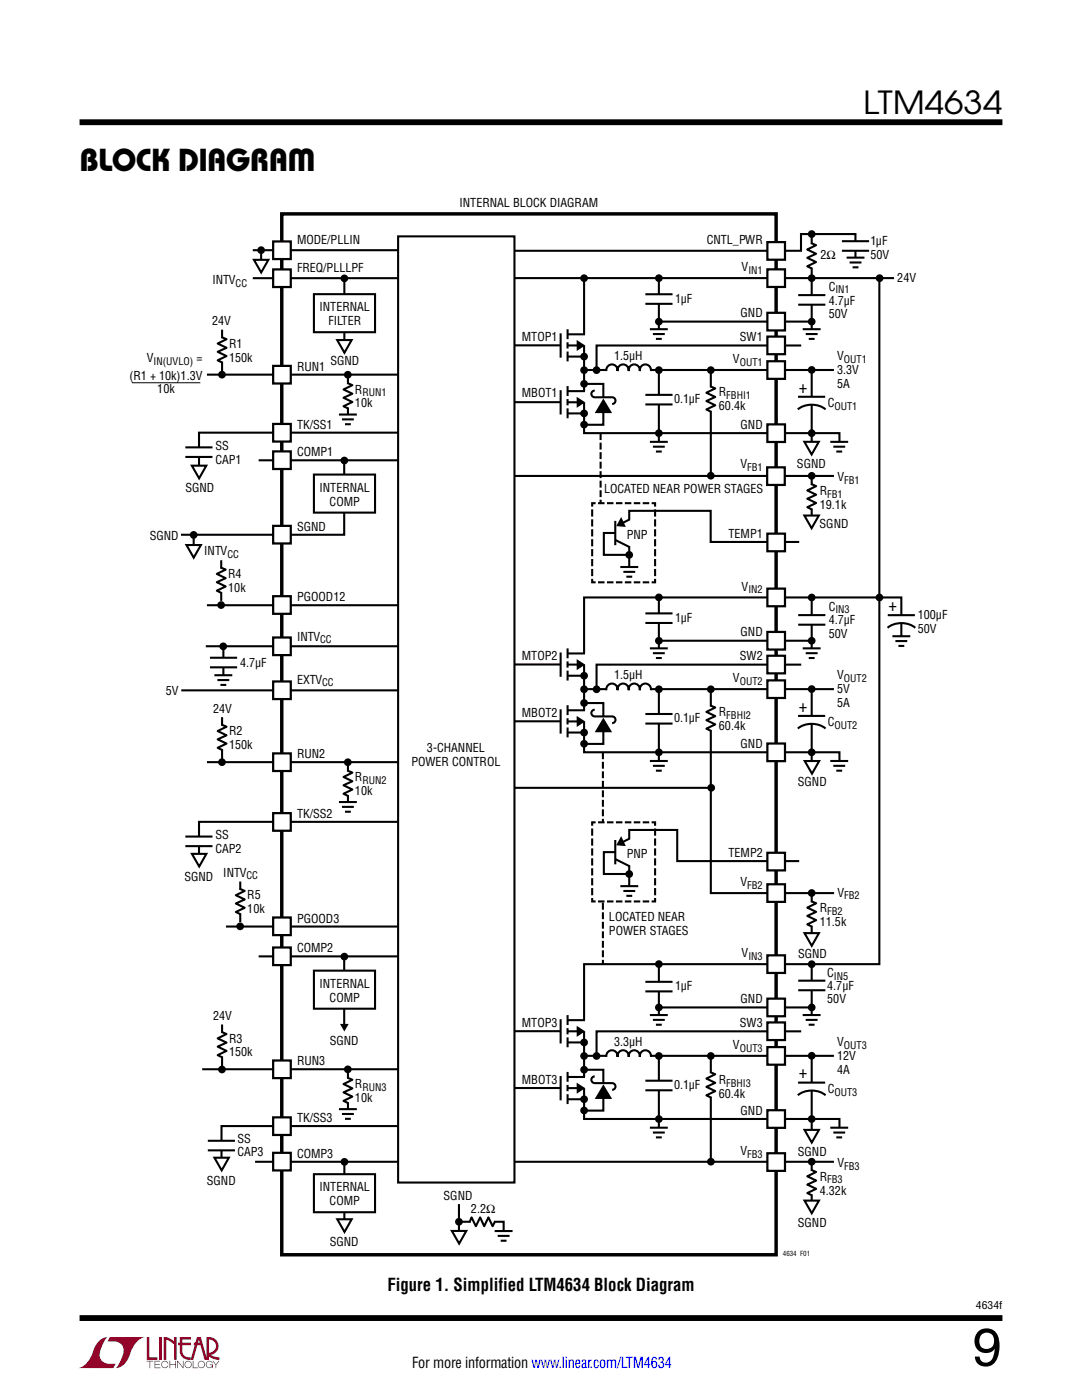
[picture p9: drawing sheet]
<svg xmlns="http://www.w3.org/2000/svg" width="216mm" height="279mm" viewBox="0 0 216 279" stroke-linecap="round" stroke-linejoin="round" font-family="sans-serif">
<defs><g id="words">
<text font-size="10.6" x="194.1" y="272.5">9</text>
<g font-size="6.3">
<text x="172.2" y="22.8">LTM4634</text>
<text x="15.9" y="34.1">Block Diagram</text>
</g>
<g font-size="3.5">
<text x="159.4" y="78.3">+</text>
<text x="177.3" y="121.9">+</text>
<text x="159.4" y="142">+</text>
<text x="159.4" y="215.2">+</text>
<text x="77.3" y="257.7">Figure 1. Simplified LTM4634 Block Diagram</text>
</g>
<text font-size="3" x="82.2" y="273.1">For more information www.linear.com/LTM4634</text>
<g font-size="2.4">
<text x="91.7" y="41.3">INTERNAL BLOCK DIAGRAM</text>
<text x="59.3" y="48.7">MODE/PLLIN</text>
<text x="141" y="48.7">CNTL_PWR</text>
<text x="163.7" y="51.7">2Ω</text>
<text x="173.7" y="48.9">1µF</text>
<text x="173.7" y="51.6">50V</text>
<text x="42.4" y="56.7">INTV</text>
<text x="59.3" y="54.3">FREQ/PLLLPF</text>
<text x="148" y="54.2">V</text>
<text x="165.4" y="58">C</text>
<text x="179" y="56.3">24V</text>
<text x="42.3" y="64.9">24V</text>
<text x="63.8" y="62.1">INTERNAL</text>
<text x="65.5" y="64.9">FILTER</text>
<text x="134.7" y="60.4">1µF</text>
<text x="147.8" y="63.3">GND</text>
<text x="165.4" y="60.8">4.7µF</text>
<text x="165.4" y="63.6">50V</text>
<text x="45.7" y="69.4">R1</text>
<text x="104.1" y="68">MTOP1</text>
<text x="122.5" y="71.8">1.5µH</text>
<text x="147.6" y="68.1">SW1</text>
<text x="167.1" y="71.9">V</text>
<text x="25.8" y="75.7">(R1 + 10k)1.3V</text>
<text x="29.3" y="72.3">V</text>
<text x="39.2" y="72.3">=</text>
<text x="45.7" y="72.2">150k</text>
<text x="59.3" y="74">RUN1</text>
<text x="65.9" y="72.8">SGND</text>
<text x="146.3" y="72.5">V</text>
<text x="167.1" y="74.6">3.3V</text>
<text x="167.1" y="77.4">5A</text>
<text x="31.4" y="78.5">10k</text>
<text x="70.8" y="78.6">R</text>
<text x="70.8" y="81.3">10k</text>
<text x="104.1" y="79.3">MBOT1</text>
<text x="134.5" y="80.5">0.1µF</text>
<text x="143.5" y="79.1">R</text>
<text x="143.5" y="81.9">60.4k</text>
<text x="165.2" y="81.3">C</text>
<text x="43" y="89.8">SS</text>
<text x="59.3" y="85.6">TK/SS1</text>
<text x="147.8" y="85.6">GND</text>
<text x="43" y="92.5">CAP1</text>
<text x="59.3" y="91">COMP1</text>
<text x="147.8" y="93.4">V</text>
<text x="159" y="93.4">SGND</text>
<text x="37" y="98.2">SGND</text>
<text x="63.8" y="98.1">INTERNAL</text>
<text x="65.8" y="100.9">COMP</text>
<text x="120.5" y="98.5">LOCATED NEAR POWER STAGES</text>
<text x="163.6" y="98.8">R</text>
<text x="163.6" y="101.6">19.1k</text>
<text x="167.1" y="96">V</text>
<text x="29.9" y="107.8">SGND</text>
<text x="59.3" y="106">SGND</text>
<text x="125.1" y="107.6">PNP</text>
<text x="145.4" y="107.4">TEMP1</text>
<text x="163.5" y="105.4">SGND</text>
<text x="40.8" y="110.9">INTV</text>
<text x="45.5" y="115.4">R4</text>
<text x="45.5" y="118.1">10k</text>
<text x="59.3" y="120">PGOOD12</text>
<text x="148" y="117.9">V</text>
<text x="134.7" y="124.1">1µF</text>
<text x="165.4" y="121.8">C</text>
<text x="165.4" y="124.6">4.7µF</text>
<text x="183.1" y="123.6">100µF</text>
<text x="59.3" y="127.9">INTV</text>
<text x="104.1" y="131.7">MTOP2</text>
<text x="147.6" y="131.7">SW2</text>
<text x="147.8" y="127">GND</text>
<text x="165.4" y="127.4">50V</text>
<text x="183.1" y="126.4">50V</text>
<text x="47.9" y="133.1">4.7µF</text>
<text x="59.3" y="136.4">EXTV</text>
<text x="122.5" y="135.5">1.5µH</text>
<text x="146.3" y="136.2">V</text>
<text x="167.1" y="135.6">V</text>
<text x="33.1" y="138.7">5V</text>
<text x="42.5" y="142.2">24V</text>
<text x="104.1" y="143.1">MBOT2</text>
<text x="143.5" y="143">R</text>
<text x="167.1" y="138.3">5V</text>
<text x="167.1" y="141.1">5A</text>
<text x="45.7" y="146.7">R2</text>
<text x="45.7" y="149.5">150k</text>
<text x="134.5" y="144.2">0.1µF</text>
<text x="143.5" y="145.7">60.4k</text>
<text x="147.8" y="149.3">GND</text>
<text x="165.2" y="145">C</text>
<text x="59.3" y="151.3">RUN2</text>
<text x="70.8" y="155.9">R</text>
<text x="82.1" y="152.9">POWER CONTROL</text>
<text x="85.2" y="150.1">3-CHANNEL</text>
<text x="70.8" y="158.7">10k</text>
<text x="159.2" y="157">SGND</text>
<text x="43" y="167.4">SS</text>
<text x="59.3" y="163.2">TK/SS2</text>
<text x="43" y="170.2">CAP2</text>
<text x="125.1" y="171.3">PNP</text>
<text x="145.4" y="171.1">TEMP2</text>
<text x="36.8" y="175.9">SGND</text>
<text x="44.6" y="175">INTV</text>
<text x="49.3" y="179.5">R5</text>
<text x="147.8" y="176.9">V</text>
<text x="167.1" y="178.9">V</text>
<text x="49.3" y="182.3">10k</text>
<text x="59.3" y="184.1">PGOOD3</text>
<text x="121.5" y="183.9">LOCATED NEAR</text>
<text x="163.6" y="182">R</text>
<text x="163.6" y="184.8">11.5k</text>
<text x="59.3" y="190">COMP2</text>
<text x="121.5" y="186.6">POWER STAGES</text>
<text x="148" y="191.1">V</text>
<text x="159.2" y="191.2">SGND</text>
<text x="63.8" y="197.1">INTERNAL</text>
<text x="134.7" y="197.6">1µF</text>
<text x="165.1" y="195">C</text>
<text x="165.1" y="197.6">4.7µF</text>
<text x="42.5" y="203.5">24V</text>
<text x="65.8" y="199.9">COMP</text>
<text x="147.8" y="200.2">GND</text>
<text x="165.1" y="200.2">50V</text>
<text x="45.7" y="208.1">R3</text>
<text x="65.8" y="208.5">SGND</text>
<text x="104.1" y="204.9">MTOP3</text>
<text x="122.5" y="208.7">3.3µH</text>
<text x="146.3" y="209.4">V</text>
<text x="147.6" y="204.9">SW3</text>
<text x="167.1" y="208.7">V</text>
<text x="45.7" y="210.8">150k</text>
<text x="59.3" y="212.6">RUN3</text>
<text x="167.1" y="211.5">12V</text>
<text x="167.1" y="214.3">4A</text>
<text x="70.8" y="217.2">R</text>
<text x="70.8" y="219.9">10k</text>
<text x="104.1" y="216.2">MBOT3</text>
<text x="134.5" y="217.4">0.1µF</text>
<text x="143.4" y="216.3">R</text>
<text x="143.4" y="219.1">60.4k</text>
<text x="165.2" y="218.2">C</text>
<text x="59.3" y="223.9">TK/SS3</text>
<text x="147.8" y="222.4">GND</text>
<text x="47.4" y="228">SS</text>
<text x="47.4" y="230.8">CAP3</text>
<text x="59.3" y="231">COMP3</text>
<text x="147.8" y="230.6">V</text>
<text x="159.2" y="230.6">SGND</text>
<text x="167.1" y="232.9">V</text>
<text x="41.3" y="236.5">SGND</text>
<text x="63.8" y="237.8">INTERNAL</text>
<text x="88.5" y="239.6">SGND</text>
<text x="163.6" y="235.7">R</text>
<text x="163.6" y="238.4">4.32k</text>
<text x="65.8" y="240.5">COMP</text>
<text x="94" y="242.1">2.2Ω</text>
<text x="159.2" y="244.9">SGND</text>
<text x="65.8" y="248.8">SGND</text>
</g>
<g font-size="2.1">
<text x="47" y="57.2">CC</text>
<text x="149.3" y="54.7">IN1</text>
<text x="166.7" y="58.6">IN1</text>
<text x="30.6" y="72.8">IN(UVLO)</text>
<text x="147.6" y="73">OUT1</text>
<text x="168.4" y="72.4">OUT1</text>
<text x="72.3" y="79.1">RUN1</text>
<text x="144.9" y="79.6">FBHI1</text>
<text x="166.5" y="81.8">OUT1</text>
<text x="149.1" y="94">FB1</text>
<text x="165.1" y="99.3">FB1</text>
<text x="168.4" y="96.5">FB1</text>
<text x="45.4" y="111.4">CC</text>
<text x="149.3" y="118.4">IN2</text>
<text x="166.7" y="122.4">IN3</text>
<text x="63.9" y="128.4">CC</text>
<text x="64.3" y="137">CC</text>
<text x="147.6" y="136.7">OUT2</text>
<text x="168.4" y="136.1">OUT2</text>
<text x="144.9" y="143.5">FBHI2</text>
<text x="166.5" y="145.5">OUT2</text>
<text x="72.3" y="156.4">RUN2</text>
<text x="49.2" y="175.5">CC</text>
<text x="149.1" y="177.4">FB2</text>
<text x="168.4" y="179.4">FB2</text>
<text x="165.1" y="182.6">FB2</text>
<text x="149.3" y="191.6">IN3</text>
<text x="166.4" y="195.5">IN5</text>
<text x="147.6" y="209.9">OUT3</text>
<text x="168.4" y="209.3">OUT3</text>
<text x="72.3" y="217.7">RUN3</text>
<text x="144.9" y="216.9">FBHI3</text>
<text x="166.5" y="218.7">OUT3</text>
<text x="149.1" y="231.1">FB3</text>
<text x="168.4" y="233.4">FB3</text>
<text x="165.1" y="236.2">FB3</text>
<text x="194.7" y="261.2">4634f</text>
</g>
<text font-size="1.4" x="156.2" y="250.7">4634 F01</text>
</g></defs>
<g fill="#910028">
<path d="M29.3 266.8h.5v4.1h1.6v.5h-2.1z"/>
<path d="M20 267.4l1-.5h.5h-.1a6.2 6.2 0 0 0-1.5 4 2.58 2.58 0 0 0 3.2 1.3l-.5 .8h-7a4.9 4.9 0 0 0 3.1-3.8l.4-.7z"/>
<path d="M21.9 266.9h7a4.9 4.9 0 0 0-3.1 3.7 3.2 3.2 0 0 1-2.7 2.4h.1a6.2 6.2 0 0 0 1.4-4.1 2.58 2.58 0 0 0-3.1-1.2z"/>
<path d="M31.8 266.8h.5v4.6h-.5z"/>
<path d="M32.7 266.8l1 .2 1 .7v-.9h.5v4.6h-.5v-3.1l-1.5-.9v4h-.5z"/>
<path d="M29.3 271.6h1.3v.1h-.6v1.3h-.2v-1.3h-.5z"/>
<path d="M30.8 271.6h1.2v.1h-1v.5h.9v.2h-.9v.5h1v.1h-1.2z"/>
<path d="M33.8 271.6h.2v.6h1v-.6h.1v1.4h-.1v-.6h-1v.6h-.2z"/>
<path d="M35.4 271.6h.1l1 1.2v-1.2h.1v1.4l-1.1-1.2v1.2h-.1z"/>
<path d="M38.5 271.6h.1v1.3h.9v.1h-1z"/>
<path d="M42.4 271.6h.1l.6 .7 .5-.7h.2l-.7 .8v.6h-.1v-.6z"/>
<path d="M35.9 266.8h2.2v.5h-1.7v.7h1.7v.5h-1.7v1.1a1.32 1.32 0 0 0 1.6 1.3v.5l1.3-4.6h.8l1.1 4.1v-4.1a1.84 1.84 0 0 1 2.3 1.4 1.84 1.84 0 0 1-1.4 2.2l.7 .4 1 .1v.5l-1.2-.2-1.1-.6v-.6a1.34 1.34 0 0 0 1.6-1.2 1.34 1.34 0 0 0-1.4-1.5v4.1h-.9l-.8-2.9h-1.3v-.5h1.2l-.2-.7-1.1 4.1a2.06 2.06 0 0 1-2.7-1.3v-1.6h-.4v-.5h.4z"/>
<path d="M37 271.8a.72 .72 0 0 1 1.2 .1 .72 .72 0 0 1-.4 1.1 .72 .72 0 0 1-1-.7h.2a.59 .59 0 0 0 .8 .5 .59 .59 0 0 0 .2-.9 .59 .59 0 0 0-1 .2v.2h-.2z"/>
<path d="M39.7 271.8a.72 .72 0 0 1 1.1 .1 .72 .72 0 0 1-.4 1.1 .72 .72 0 0 1-.9-.7h.1a.59 .59 0 0 0 .8 .5 .59 .59 0 0 0 .2-.9 .59 .59 0 0 0-1 .2v.2h-.1z"/>
<path d="M41.3 271.8a.72 .72 0 0 1 1.2 .2h-.2a.59 .59 0 0 0-.9-.1 .59 .59 0 0 0 .1 .9 .59 .59 0 0 0 .9-.4h-.5v-.1h.6v.7h-.1v-.3a.73 .73 0 0 1-1.1 .2 .73 .73 0 0 1 0-1.1z"/>
<path d="M32.4 271.8a.71 .71 0 0 1 1.2 .3h-.1a.59 .59 0 0 0-.9-.3 .59 .59 0 0 0-.1 1 .59 .59 0 0 0 .9-.3h.2a.73 .73 0 0 1-1.1 .4 .73 .73 0 0 1-.1-1.1z"/>
</g>
<path d="M15.9 24.4h184.1M15.9 263h184.1" fill="none" stroke="#000" stroke-width="1.2" stroke-linecap="butt"/>
<g fill="#000">
<path d="M115.3 68.3l1 .6-1 .7z"/>
<circle cx="116.5" cy="71.2" r=".77"/>
<circle cx="162" cy="73.8" r=".77"/>
<circle cx="162" cy="210.7" r=".77"/>
</g>
<path d="M56.2 42.7h98.7v207.7h-98.7z" fill="none" stroke="#000" stroke-width=".69" stroke-linecap="butt"/>
<g fill="none" stroke="#000" stroke-width=".41">
<path d="M116.5 55.5v30.9h51v2.5M162 46.9v8.3M170.7 52.6v-5.9h-10.9v3.4h-72.9v18.6M175.3 55.5h.2v136.9h-59v30.9h51v2.5M178.4 55.5h-83.1v10.7M111.9 66.5v4.9M113.2 68.3v1.2M113.3 65.7v2M113.3 70.2v1.9M113.3 66.7h3.4M113.3 68.9h2.2M113.3 71.2h3.4"/>
<path d="M116.5 73.8h49.9M116.5 68.9v2.3M121 74.1a1.13 1.13 0 0 1 1.1-1.4 1.13 1.13 0 0 1 1.1 1.4 1.13 1.13 0 0 1 1.1-1.4 1.13 1.13 0 0 1 1.1 1.4 1.13 1.13 0 0 1 1.1-1.4 1.13 1.13 0 0 1 1.2 1.4 1.13 1.13 0 0 1 1.1-1.4 1.13 1.13 0 0 1 1.1 1.4M128.8 78.8h5.4M131.5 74.3v15.6M131.8 64.2h30M141.7 77.1l1 .4-1.7 .9 1.7 .8-1.7 .8 1.7 .9-1.7 .8 .9 .5M141.8 74.3v20.7M159.2 79.2h5.5M159.9 69h-40.9v4.4M162 73.7v16M51.6 91.9h28.8"/>
<path d="M68.7 92.4v14.3h-32.6M82.4 86.3h-42.7v7.9M100.5 95h65.9M128.8 80.7h5.4M129.7 88.2h3.5M130.3 89.1h2.3M130.9 90.1h1.1M159.2 81.7a4.6 4.6 0 0 1 5.5 0M162 95.4v7.7M165.7 88.2h3.5M166.3 89.1h2.3M166.9 90.1h1.1"/>
<path d="M123.4 106.4h-2.9v4.3h5M123.8 113.2h3.6M124.4 114.1h2.4M125 115.1h1.1M159.5 108.2h-17.7v-6.3h-16.2v13.1M41.3 120.8h40.7M82.4 164h-42.7v7.8M45.1 184.9h36.9M44.3 204.5v8.6M69.4 213.6v8.1M68.7 232.1v12.2M92 243.8h8.5v2.5"/>
</g>
<path d="M116.5 66.7v4.5M121.1 73.9h8.7M131.5 78.8v1.9M141.8 77.3v4.7M153.2 73.9h3.4M154.9 72.1v3.5M162 79.2v1.6M131.5 88.2v2.2M167.5 88.2v2.2M125.6 113.2v2.1" fill="none" stroke="#fff" stroke-width="1" stroke-linecap="butt"/>
<path d="M115.3 68.3l1 .6-1 .7z" fill="none" stroke="#000" stroke-width=".47"/>
<path d="M153.1 72.1h3.5v3.5h-3.5z" fill="#fff"/>
<path d="M153.1 72.1h3.5v3.5h-3.5z" fill="none" stroke="#000" stroke-width=".44"/>
<g fill="#000">
<path d="M115.3 79.6l1 .7-1 .7z"/>
<circle cx="116.5" cy="55.5" r=".77"/>
<circle cx="131.5" cy="55.5" r=".77"/>
<circle cx="116.5" cy="73.9" r=".77"/>
<circle cx="116.5" cy="76.6" r=".77"/>
<circle cx="119" cy="73.9" r=".77"/>
<circle cx="131.5" cy="64.2" r=".77"/>
<circle cx="131.5" cy="73.9" r=".77"/>
<circle cx="141.8" cy="73.9" r=".77"/>
<circle cx="116.5" cy="82.5" r=".77"/>
<circle cx="116.5" cy="84.7" r=".77"/>
<circle cx="131.5" cy="86.5" r=".77"/>
<circle cx="141.8" cy="94.9" r=".77"/>
<circle cx="125.6" cy="110.7" r=".77"/>
</g>
<g fill="none" stroke="#000" stroke-width=".41">
<path d="M128.8 58.7h5.4M131.5 55.5v10.8M100.3 68.9h11.5M111.9 77.9v4.8M113.2 79.6v1.3M113.3 77v2M113.3 78.1h3.4M128.8 60.6h5.4M100.3 80.3h11.5M113.3 81.5v2M113.3 80.3h2.2M113.3 82.5h3.4"/>
<path d="M116.5 80.3v2.2M161.9 96.6l1 .4-1.8 .9 1.8 .8-1.8 .8 1.8 .9-1.8 .8 .9 .5"/>
</g>
<path d="M131.5 58.8v1.8M153.2 55.5h3.4M154.9 53.8v3.5M116.5 78.1v4.4M162 96.8v4.7" fill="none" stroke="#fff" stroke-width="1" stroke-linecap="butt"/>
<path d="M115.3 79.6l1 .7-1 .7z" fill="none" stroke="#000" stroke-width=".47"/>
<path d="M153.1 53.8h3.5v3.5h-3.5z" fill="#fff"/>
<path d="M153.1 53.8h3.5v3.5h-3.5z" fill="none" stroke="#000" stroke-width=".44"/>
<path d="M153.2 50.1h3.4M154.9 48.3v3.5" fill="none" stroke="#fff" stroke-width="1" stroke-linecap="butt"/>
<path d="M153.1 48.3h3.5v3.5h-3.5z" fill="#fff"/>
<path d="M153.1 48.3h3.5v3.5h-3.5z" fill="none" stroke="#000" stroke-width=".44"/>
<path d="M153.2 68.9h3.4M154.9 67.2v3.5" fill="none" stroke="#fff" stroke-width="1" stroke-linecap="butt"/>
<path d="M153.1 67.2h3.5v3.5h-3.5z" fill="#fff"/>
<path d="M153.1 67.2h3.5v3.5h-3.5z" fill="none" stroke="#000" stroke-width=".44"/>
<path d="M153.2 64.2h3.4M154.9 62.4v3.5" fill="none" stroke="#fff" stroke-width="1" stroke-linecap="butt"/>
<path d="M153.1 62.4h3.5v3.5h-3.5z" fill="#fff"/>
<path d="M153.1 62.4h3.5v3.5h-3.5z" fill="none" stroke="#000" stroke-width=".44"/>
<path d="M153.2 86.5h3.4M154.9 84.7v3.5" fill="none" stroke="#fff" stroke-width="1" stroke-linecap="butt"/>
<path d="M153.1 84.7h3.5v3.5h-3.5z" fill="#fff"/>
<path d="M153.1 84.7h3.5v3.5h-3.5z" fill="none" stroke="#000" stroke-width=".44"/>
<path d="M153.1 95h3.5M154.8 93.3v3.5" fill="none" stroke="#fff" stroke-width="1" stroke-linecap="butt"/>
<path d="M153.1 93.3h3.5v3.5h-3.5z" fill="#fff"/>
<path d="M153.1 93.3h3.5v3.5h-3.5z" fill="none" stroke="#000" stroke-width=".44"/>
<path d="M153.2 108.3h3.4M154.9 106.5v3.5" fill="none" stroke="#fff" stroke-width="1" stroke-linecap="butt"/>
<path d="M153.1 106.5h3.5v3.5h-3.5z" fill="#fff"/>
<path d="M153.1 106.5h3.5v3.5h-3.5z" fill="none" stroke="#000" stroke-width=".44"/>
<g fill="none" stroke="#000" stroke-width=".41">
<path d="M159.3 58.9h5.4M162 55.5v10.7M168 48.1h5.4M168 50.1h5.4M168.9 51.4h3.6M169.5 52.4h2.4M170.1 53.4h1.2M116.9 76.6h3.5v8.2h-3.9M118.7 77.9a.67 .67 0 0 0-.7 .7 .67 .67 0 0 0 .7 .7h3.4a.67 .67 0 0 1 .7 .7 .67 .67 0 0 1-.7 .6M129.7 65.7h3.5M130.3 66.7h2.3M130.9 67.6h1.1"/>
<path d="M159.3 60.8h5.4M160.2 65.7h3.5M160.8 66.7h2.3M161.4 67.6h1.1M118.2 115.5v.7h.7M118.9 100.4h-.7v.7M122.8 104v4.8M122.8 107.8l2.8 1.4M125.6 103.7l-2 1M130 100.4h.7v.7M130.7 115.5v.7h-.7M111.9 130.2v4.9"/>
<path d="M113.2 132v1.2M113.3 129.4v2M113.3 133.8v2M113.3 130.4h3.4M113.3 132.6h2.2M113.3 134.9h3.4M116.5 137.5h49.9M116.5 132.6v2.3M121 137.7a1.13 1.13 0 0 1 1.1-1.3 1.13 1.13 0 0 1 1.1 1.3 1.13 1.13 0 0 1 1.1-1.3 1.13 1.13 0 0 1 1.1 1.3 1.13 1.13 0 0 1 1.1-1.3 1.13 1.13 0 0 1 1.2 1.3 1.13 1.13 0 0 1 1.1-1.3 1.13 1.13 0 0 1 1.1 1.3M131.5 138v15.6M131.8 127.9h30.1M141.8 138v40.2h24.6"/>
<path d="M159.9 132.6h-40.9v4.5M162 137.5v15.1M179.9 127.3v-8.1h-63.4v30.9h51v2.5M128.8 142.5h5.4M128.8 144.4h5.4M129.7 151.9h3.5M130.3 152.8h2.3M130.9 153.8h1.1M141.7 140.8l1 .4-1.7 .9 1.7 .8-1.7 .8 1.7 .9-1.7 .8 .9 .5M159.2 145.4a4.6 4.6 0 0 1 5.5 0M159.2 142.9h5.5M165.7 151.9h3.5"/>
<path d="M166.3 152.8h2.3M166.9 153.8h1.1M123.4 170.1h-2.9v4.3h5M123.8 176.9h3.6M124.4 177.8h2.4M125 178.8h1.1M159.5 171.9h-24.4v-6.3h-9.5v13.1"/>
</g>
<g fill="none" stroke="#fff" stroke-width="1" stroke-linecap="butt">
<path d="M162 58.9v1.9M170.7 48.2v1.8M170.7 51.4v2.2M120.4 79.3v2.1M131.5 65.7v2.2M162 65.7v2.2M122.8 106.4h1.6M125.6 103.8v5.2M116.5 130.4v4.5M121.1 137.6h8.7M153.2 137.6h3.4M154.9 135.8v3.5"/>
<path d="M131.5 151.9v2.2M131.5 142.5v1.9M141.8 141v4.7M162 142.9v1.6M167.5 151.9v2.2M125.6 176.9v2.1"/>
</g>
<g fill="#000">
<path d="M120.4 79.5l1.7 2.9h-3.4zM123.9 103.7l.6 1.2-1.2-.1zM115.3 132l1 .6-1 .7z"/>
<circle cx="162" cy="46.7" r=".77"/>
<circle cx="162" cy="55.5" r=".77"/>
<circle cx="175.5" cy="55.5" r=".77"/>
<circle cx="162" cy="64.2" r=".77"/>
<circle cx="162" cy="86.4" r=".77"/>
<circle cx="162" cy="95" r=".77"/>
<circle cx="116.5" cy="134.9" r=".77"/>
</g>
<path d="M123.9 103.7l.6 1.2-1.2-.1zM115.3 132l1 .6-1 .7z" fill="none" stroke="#000" stroke-width=".47"/>
<path d="M119.3 100.4h10.5M129.5 116.2h-10.4" fill="none" stroke="#000" stroke-width=".41" stroke-dasharray="1.3 .5" stroke-linecap="butt"/>
<path d="M119.8 86.4v14.1M118.2 115v-13.6M130.7 101.7v13.6" fill="none" stroke="#000" stroke-width=".41" stroke-dasharray="1.4 .5" stroke-linecap="butt"/>
<path d="M153.1 135.8h3.5v3.5h-3.5z" fill="#fff"/>
<path d="M153.1 135.8h3.5v3.5h-3.5z" fill="none" stroke="#000" stroke-width=".44"/>
<g fill="#000">
<path d="M115.3 143.3l1 .7-1 .7z"/>
<circle cx="131.5" cy="119.2" r=".77"/>
<circle cx="116.5" cy="137.6" r=".77"/>
<circle cx="119" cy="137.6" r=".77"/>
<circle cx="131.5" cy="127.9" r=".77"/>
<circle cx="131.5" cy="137.6" r=".77"/>
<circle cx="141.8" cy="137.6" r=".77"/>
<circle cx="116.5" cy="146.2" r=".77"/>
<circle cx="116.5" cy="140.3" r=".77"/>
<circle cx="116.5" cy="148.4" r=".77"/>
<circle cx="131.5" cy="150.1" r=".77"/>
<circle cx="141.9" cy="157.2" r=".77"/>
<circle cx="125.6" cy="174.4" r=".77"/>
</g>
<g fill="none" stroke="#000" stroke-width=".41">
<path d="M161.8 48.5l1 .4-1.7 .9 1.7 .8-1.7 .9 1.7 .8-1.7 .8 .9 .5M131.5 119.2v10.8M100.3 132.6h11.5M128.8 122.4h5.4M128.8 124.3h5.4M100.3 144h11.5M111.9 141.6v4.8M113.2 143.3v1.3M113.3 140.7v2M113.3 145.2v2M113.3 141.8h3.4M113.3 144h2.2"/>
<path d="M113.3 146.2h3.4M116.5 144v2.2"/>
</g>
<path d="M162 48.7v4.7M131.5 122.4v1.9M116.5 141.8v4.4M153.2 178.2h3.4M154.9 176.5v3.5" fill="none" stroke="#fff" stroke-width="1" stroke-linecap="butt"/>
<path d="M115.3 143.3l1 .7-1 .7z" fill="none" stroke="#000" stroke-width=".47"/>
<path d="M153.1 176.5h3.5v3.5h-3.5z" fill="#fff"/>
<path d="M153.1 176.5h3.5v3.5h-3.5z" fill="none" stroke="#000" stroke-width=".44"/>
<path d="M153.2 119.2h3.4M154.9 117.5v3.5" fill="none" stroke="#fff" stroke-width="1" stroke-linecap="butt"/>
<path d="M153.1 117.5h3.5v3.5h-3.5z" fill="#fff"/>
<path d="M153.1 117.5h3.5v3.5h-3.5z" fill="none" stroke="#000" stroke-width=".44"/>
<path d="M153.2 132.6h3.4M154.9 130.9v3.5" fill="none" stroke="#fff" stroke-width="1" stroke-linecap="butt"/>
<path d="M153.1 130.9h3.5v3.5h-3.5z" fill="#fff"/>
<path d="M153.1 130.9h3.5v3.5h-3.5z" fill="none" stroke="#000" stroke-width=".44"/>
<path d="M153.2 127.9h3.4M154.9 126.1v3.5" fill="none" stroke="#fff" stroke-width="1" stroke-linecap="butt"/>
<path d="M153.1 126.1h3.5v3.5h-3.5z" fill="#fff"/>
<path d="M153.1 126.1h3.5v3.5h-3.5z" fill="none" stroke="#000" stroke-width=".44"/>
<path d="M153.2 150.2h3.4M154.9 148.4v3.5" fill="none" stroke="#fff" stroke-width="1" stroke-linecap="butt"/>
<path d="M153.1 148.4h3.5v3.5h-3.5z" fill="#fff"/>
<path d="M153.1 148.4h3.5v3.5h-3.5z" fill="none" stroke="#000" stroke-width=".44"/>
<path d="M153.2 172h3.4M154.9 170.2v3.5" fill="none" stroke="#fff" stroke-width="1" stroke-linecap="butt"/>
<path d="M153.1 170.2h3.5v3.5h-3.5z" fill="#fff"/>
<path d="M153.1 170.2h3.5v3.5h-3.5z" fill="none" stroke="#000" stroke-width=".44"/>
<g fill="none" stroke="#000" stroke-width=".41">
<path d="M162 119.2v10.5M129.7 129.4h3.5M130.3 130.4h2.3M130.9 131.3h1.1M159.3 122.8h5.4M159.3 124.7h5.4M160.2 129.4h3.5M160.8 130.4h2.3M161.4 131.3h1.1M178.1 127h3.5M178.7 127.9h2.3M179.3 128.9h1.1"/>
<path d="M116.9 140.3h3.5v8.2h-3.9M118.7 141.6a.67 .67 0 0 0-.7 .7 .67 .67 0 0 0 .7 .7h3.4a.67 .67 0 0 1 .7 .6 .67 .67 0 0 1-.7 .7M118.2 179.2v.7h.7M118.9 164.1h-.7v.7M122.8 167.6v4.9M122.8 171.5l2.8 1.4M125.6 167.4l-2 1M130 164.1h.7v.7M130.7 179.2v.7h-.7M161.9 179.9l1 .4-1.8 .8 1.8 .9-1.8 .8 1.8 .8-1.8 .9 .9 .4M162 178.7v7.6M111.9 203.4v4.9"/>
<path d="M113.2 205.2v1.2M113.3 202.6v2M113.3 207v2M113.3 203.6h3.4M113.3 205.8h2.2M113.3 208h3.4M116.5 210.7h49.9M116.5 205.8v2.3M121 210.9a1.13 1.13 0 0 1 1.1-1.3 1.13 1.13 0 0 1 1.1 1.3 1.13 1.13 0 0 1 1.1-1.3 1.13 1.13 0 0 1 1.1 1.3 1.13 1.13 0 0 1 1.1-1.3 1.13 1.13 0 0 1 1.2 1.3 1.13 1.13 0 0 1 1.1-1.3 1.13 1.13 0 0 1 1.1 1.3M128.8 215.7h5.4M128.8 217.6h5.4M131.5 211.1v15.7"/>
<path d="M131.8 201.1h29.7M141.7 214l1 .4-1.7 .9 1.7 .8-1.7 .8 1.7 .9-1.7 .8 .9 .5M141.8 211.1v20.8M159.2 218.6a4.6 4.6 0 0 1 5.5 0M159.2 216.1h5.5M159.9 205.8h-40.9v4.5M162 210.7v16M50.9 231.9h115.5M67.6 221.4h3.6M68.2 222.3h2.4M68.8 223.3h1.2M129.7 225.1h3.5"/>
<path d="M130.3 226h2.3M130.9 227h1.1M162 232.3v7.7M165.7 225.1h3.5M166.3 226h2.3M166.9 227h1.1M98.7 245.7h3.6M99.3 246.6h2.4M99.9 247.6h1.2"/>
</g>
<g fill="none" stroke="#fff" stroke-width="1" stroke-linecap="butt">
<path d="M131.5 129.4v2.2M162 129.4v2.2M162 122.8v1.9M179.9 127v2.2M120.4 143v2.1M122.8 170.1h1.6M125.6 167.5v5.2M162 180.1v4.7M116.5 203.6v4.4M121.1 210.8h8.7M131.5 215.7v1.9M141.8 214.2v4.7"/>
<path d="M153.2 210.7h3.4M154.9 209v3.5M162 216.1v1.5M69.4 221.4v2.1M131.5 225.1v2.1M167.5 225.1v2.1M100.5 245.7v2.2"/>
</g>
<g fill="#000">
<path d="M120.4 143.2l1.7 2.9h-3.4zM123.9 167.4l.6 1.2-1.2-.1zM115.3 205.2l1 .6-1 .7z"/>
<circle cx="162" cy="119.2" r=".77"/>
<circle cx="175.5" cy="119.2" r=".77"/>
<circle cx="162" cy="127.9" r=".77"/>
<circle cx="162" cy="137.5" r=".77"/>
<circle cx="162" cy="150.1" r=".77"/>
<circle cx="162" cy="178.2" r=".77"/>
<circle cx="116.5" cy="208" r=".77"/>
</g>
<path d="M123.9 167.4l.6 1.2-1.2-.1zM115.3 205.2l1 .6-1 .7z" fill="none" stroke="#000" stroke-width=".47"/>
<path d="M119.3 164.1h10.5M129.5 179.9h-10.4" fill="none" stroke="#000" stroke-width=".41" stroke-dasharray="1.3 .5" stroke-linecap="butt"/>
<path d="M120.3 150.1v14.1M118.2 178.7v-13.6M130.7 165.3v13.6M120.3 180.2v12.2" fill="none" stroke="#000" stroke-width=".41" stroke-dasharray="1.4 .5" stroke-linecap="butt"/>
<path d="M153.1 209h3.5v3.5h-3.5z" fill="#fff"/>
<path d="M153.1 209h3.5v3.5h-3.5z" fill="none" stroke="#000" stroke-width=".44"/>
<g fill="#000">
<path d="M115.3 216.5l1 .7-1 .6z"/>
<circle cx="131.5" cy="192.4" r=".77"/>
<circle cx="116.5" cy="219.4" r=".77"/>
<circle cx="116.5" cy="210.7" r=".77"/>
<circle cx="116.5" cy="213.5" r=".77"/>
<circle cx="119" cy="210.7" r=".77"/>
<circle cx="131.5" cy="201.1" r=".77"/>
<circle cx="131.5" cy="210.7" r=".77"/>
<circle cx="141.8" cy="210.7" r=".77"/>
<circle cx="116.5" cy="221.6" r=".77"/>
<circle cx="131.5" cy="223.3" r=".77"/>
</g>
<g fill="none" stroke="#000" stroke-width=".41">
<path d="M47.8 177.4l1 .4-1.7 .9 1.7 .8-1.7 .8 1.7 .9-1.7 .8 .9 .5M47.9 175.9v8.1M51.6 190.9h28.8M128.8 195.9h5.4M128.8 197.9h5.4M131.5 192.4v10.8M40.3 213.4h41.7M69.3 215.1l1 .4-1.8 .9 1.8 .8-1.8 .8 1.8 .9-1.8 .8 1 .5M82.4 217.1h29.4M82.4 205.8h29.4M111.9 214.7v4.9M113.2 216.5v1.3"/>
<path d="M113.3 213.9v2M113.3 218.4v1.9M113.3 214.9h3.4M113.3 217.2h2.2M113.3 219.4h3.4M116.5 217.2v2.2M82.4 224.7h-38.2v7.8M161.9 233.5l1 .4-1.8 .9 1.8 .8-1.8 .8 1.8 .9-1.8 .8 .9 .5M98.8 243.8l-.5 .9-.8-1.7-.9 1.7-.8-1.7-.8 1.7-.9-1.7-.4 1"/>
</g>
<path d="M47.9 177.6v4.7M131.5 196v1.8M69.4 215.3v4.7M116.5 214.9v4.5M153.2 231.9h3.4M154.9 230.2v3.5M162 233.7v4.7M93.9 243.8h4.7" fill="none" stroke="#fff" stroke-width="1" stroke-linecap="butt"/>
<path d="M115.3 216.5l1 .7-1 .6z" fill="none" stroke="#000" stroke-width=".47"/>
<path d="M153.1 230.2h3.5v3.5h-3.5z" fill="#fff"/>
<path d="M153.1 230.2h3.5v3.5h-3.5z" fill="none" stroke="#000" stroke-width=".44"/>
<path d="M54.5 231.8h3.5M56.3 230.1v3.5" fill="none" stroke="#fff" stroke-width="1" stroke-linecap="butt"/>
<path d="M54.5 230.1h3.5v3.5h-3.5z" fill="#fff"/>
<path d="M54.5 230.1h3.5v3.5h-3.5z" fill="none" stroke="#000" stroke-width=".44"/>
<path d="M54.5 224.8h3.5M56.3 223v3.5" fill="none" stroke="#fff" stroke-width="1" stroke-linecap="butt"/>
<path d="M54.5 223h3.5v3.5h-3.5z" fill="#fff"/>
<path d="M54.5 223h3.5v3.5h-3.5z" fill="none" stroke="#000" stroke-width=".44"/>
<path d="M54.5 213.4h3.5M56.3 211.7v3.5" fill="none" stroke="#fff" stroke-width="1" stroke-linecap="butt"/>
<path d="M54.5 211.6h3.5v3.6h-3.5z" fill="#fff"/>
<path d="M54.5 211.6h3.5v3.6h-3.5z" fill="none" stroke="#000" stroke-width=".44"/>
<path d="M54.5 190.9h3.5M56.3 189.1v3.5" fill="none" stroke="#fff" stroke-width="1" stroke-linecap="butt"/>
<path d="M54.5 189.1h3.5v3.5h-3.5z" fill="#fff"/>
<path d="M54.5 189.1h3.5v3.5h-3.5z" fill="none" stroke="#000" stroke-width=".44"/>
<path d="M54.5 184.9h3.5M56.3 183.1v3.5" fill="none" stroke="#fff" stroke-width="1" stroke-linecap="butt"/>
<path d="M54.5 183.1h3.5v3.5h-3.5z" fill="#fff"/>
<path d="M54.5 183.1h3.5v3.5h-3.5z" fill="none" stroke="#000" stroke-width=".44"/>
<path d="M153.2 192.4h3.4M154.9 190.7v3.5" fill="none" stroke="#fff" stroke-width="1" stroke-linecap="butt"/>
<path d="M153.1 190.7h3.5v3.5h-3.5z" fill="#fff"/>
<path d="M153.1 190.7h3.5v3.5h-3.5z" fill="none" stroke="#000" stroke-width=".44"/>
<path d="M153.2 205.8h3.4M154.9 204.1v3.5" fill="none" stroke="#fff" stroke-width="1" stroke-linecap="butt"/>
<path d="M153.1 204h3.5v3.6h-3.5z" fill="#fff"/>
<path d="M153.1 204h3.5v3.6h-3.5z" fill="none" stroke="#000" stroke-width=".44"/>
<path d="M154.9 199.3v3.5M153.2 201.1h3.4" fill="none" stroke="#fff" stroke-width="1" stroke-linecap="butt"/>
<path d="M153.1 199.3h3.5v3.5h-3.5z" fill="#fff"/>
<path d="M153.1 199.3h3.5v3.5h-3.5z" fill="none" stroke="#000" stroke-width=".44"/>
<path d="M153.2 223.3h3.4M154.9 221.6v3.5" fill="none" stroke="#fff" stroke-width="1" stroke-linecap="butt"/>
<path d="M153.1 221.6h3.5v3.5h-3.5z" fill="#fff"/>
<path d="M153.1 221.6h3.5v3.5h-3.5z" fill="none" stroke="#000" stroke-width=".44"/>
<g fill="none" stroke="#000" stroke-width=".41">
<path d="M41.3 152.1h40.7M69.3 153.8l1 .4-1.8 .9 1.8 .8-1.8 .8 1.8 .9-1.8 .8 1 .5M69.4 152.3v8.1M67.6 160.1h3.6M68.2 161h2.4M68.8 162h1.2M159.3 195.7h5.4M159.3 197.6h5.4M162 192.4v11.1M116.9 213.5h3.5v8.1h-3.9M118.7 214.8a.67 .67 0 0 0-.7 .7 .67 .67 0 0 0 .7 .7h3.4a.67 .67 0 0 1 .7 .6 .67 .67 0 0 1-.7 .7M129.7 202.6h3.5"/>
<path d="M130.3 203.5h2.3M130.9 204.5h1.1"/>
</g>
<path d="M54.5 152.1h3.5M56.3 150.4v3.5M69.4 154v4.7M69.4 160.1v2.1M162 195.7v1.9M120.4 216.2v2.1M131.5 202.6v2.2" fill="none" stroke="#fff" stroke-width="1" stroke-linecap="butt"/>
<g fill="#000">
<path d="M120.4 216.4l1.7 2.9h-3.4z"/>
<circle cx="69.4" cy="213.4" r=".77"/>
<circle cx="68.7" cy="231.9" r=".77"/>
<circle cx="141.9" cy="231.8" r=".77"/>
<circle cx="162" cy="223.3" r=".77"/>
<circle cx="162" cy="231.8" r=".77"/>
<circle cx="91.6" cy="243.8" r=".77"/>
</g>
<path d="M54.5 150.4h3.5v3.5h-3.5z" fill="#fff"/>
<path d="M54.5 150.4h3.5v3.5h-3.5z" fill="none" stroke="#000" stroke-width=".44"/>
<circle cx="69.4" cy="152.1" r=".77" fill="#000"/>
<path d="M41.1 129h50.1M42.8 134.8h3.5M43.4 135.7h2.3M44 136.7h1.1M44.6 129.2v5.9" fill="none" stroke="#000" stroke-width=".41"/>
<path d="M44.6 134.8v2.1M54.5 129h3.5M56.3 127.2v3.5" fill="none" stroke="#fff" stroke-width="1" stroke-linecap="butt"/>
<path d="M54.5 127.2h3.5v3.5h-3.5z" fill="#fff"/>
<path d="M54.5 127.2h3.5v3.5h-3.5z" fill="none" stroke="#000" stroke-width=".44"/>
<g fill="#000">
<circle cx="44.5" cy="129" r=".77"/>
<circle cx="68.7" cy="190.9" r=".77"/>
</g>
<path d="M36.2 137.8h52.8" fill="none" stroke="#000" stroke-width=".41"/>
<path d="M54.5 137.8h3.5M56.3 136v3.5" fill="none" stroke="#fff" stroke-width="1" stroke-linecap="butt"/>
<path d="M54.5 136h3.5v3.5h-3.5z" fill="#fff"/>
<path d="M54.5 136h3.5v3.5h-3.5z" fill="none" stroke="#000" stroke-width=".44"/>
<circle cx="47.9" cy="184.9" r=".77" fill="#000"/>
<path d="M44 113.3l1 .4-1.7 .8 1.7 .9-1.7 .8 1.7 .8-1.7 .9 .9 .5M44.1 111.8v8.1" fill="none" stroke="#000" stroke-width=".41"/>
<path d="M44.1 113.5v4.7M56.3 119v3.5M54.5 120.8h3.5" fill="none" stroke="#fff" stroke-width="1" stroke-linecap="butt"/>
<path d="M54.5 119h3.5v3.5h-3.5z" fill="#fff"/>
<path d="M54.5 119h3.5v3.5h-3.5z" fill="none" stroke="#000" stroke-width=".44"/>
<path d="M54.5 106.7h3.5M56.3 105v3.5" fill="none" stroke="#fff" stroke-width="1" stroke-linecap="butt"/>
<path d="M54.5 104.9h3.5v3.6h-3.5z" fill="#fff"/>
<path d="M54.5 104.9h3.5v3.6h-3.5z" fill="none" stroke="#000" stroke-width=".44"/>
<g fill="#000">
<circle cx="44.1" cy="120.8" r=".77"/>
<circle cx="44.3" cy="152.1" r=".77"/>
<circle cx="44.3" cy="213.4" r=".77"/>
</g>
<path d="M54.5 74.8h3.5M56.3 73v3.5M69.4 76.6v4.8M69.4 82.7v2.2M44.3 144.8v4.7M44.3 206.1v4.8" fill="none" stroke="#fff" stroke-width="1" stroke-linecap="butt"/>
<path d="M41.3 74.8h40.7M69.3 76.4l1 .5-1.8 .8 1.8 .9-1.8 .8 1.8 .8-1.8 .9 1 .4M69.4 75v8.1M67.6 82.7h3.6M68.2 83.7h2.4M68.8 84.7h1.2M44.2 144.6l1 .4-1.8 .9 1.8 .8-1.8 .8 1.8 .9-1.8 .8 1 .5M44.3 143.1v8.7M44.2 205.9l1 .5-1.8 .8 1.8 .9-1.8 .8 1.8 .8-1.8 .9 1 .4" fill="none" stroke="#000" stroke-width=".41"/>
<path d="M54.5 73h3.5v3.5h-3.5z" fill="#fff"/>
<path d="M54.5 73h3.5v3.5h-3.5z" fill="none" stroke="#000" stroke-width=".44"/>
<path d="M50.4 55.5h31.6" fill="none" stroke="#000" stroke-width=".41"/>
<path d="M54.5 55.5h3.5M56.3 53.8v3.5" fill="none" stroke="#fff" stroke-width="1" stroke-linecap="butt"/>
<path d="M54.5 53.8h3.5v3.5h-3.5z" fill="#fff"/>
<path d="M54.5 53.8h3.5v3.5h-3.5z" fill="none" stroke="#000" stroke-width=".44"/>
<path d="M50.4 49.9h31.6" fill="none" stroke="#000" stroke-width=".41"/>
<path d="M54.5 50h3.5M56.3 48.2v3.5" fill="none" stroke="#fff" stroke-width="1" stroke-linecap="butt"/>
<path d="M54.5 48.2h3.5v3.5h-3.5z" fill="#fff"/>
<path d="M54.5 48.2h3.5v3.5h-3.5z" fill="none" stroke="#000" stroke-width=".44"/>
<g fill="#000">
<circle cx="44.3" cy="74.8" r=".77"/>
<circle cx="69.4" cy="74.8" r=".77"/>
<circle cx="162" cy="192.4" r=".77"/>
<circle cx="162" cy="201.1" r=".77"/>
</g>
<path d="M44.2 67.3l1 .4-1.8 .9 1.8 .8-1.8 .8 1.8 .9-1.8 .8 1 .5M44.3 65.8v8.6M160.2 202.6h3.5M160.8 203.5h2.3M161.4 204.5h1.1" fill="none" stroke="#000" stroke-width=".41"/>
<path d="M44.3 67.5v4.7M162 202.6v2.2" fill="none" stroke="#fff" stroke-width="1" stroke-linecap="butt"/>
<path d="M79.4 47.2h23.3v188.8h-23.3z" fill="#fff"/>
<path d="M79.4 47.2h23.3v188.8h-23.3zM91.6 240.3v6.7" fill="none" stroke="#000" stroke-width=".41"/>
<path d="M54.5 164h3.5M56.3 162.3v3.5" fill="none" stroke="#fff" stroke-width="1" stroke-linecap="butt"/>
<path d="M54.5 162.3h3.5v3.5h-3.5z" fill="#fff"/>
<path d="M54.5 162.3h3.5v3.5h-3.5z" fill="none" stroke="#000" stroke-width=".44"/>
<path d="M62.6 234.3h12.2v7.6h-12.2z" fill="#fff"/>
<path d="M68.7 190.9v14M62.6 234.3h12.2v7.6h-12.2z" fill="none" stroke="#000" stroke-width=".41"/>
<path d="M67.8 204.3h1.8l-.9 1.6z" fill="#000"/>
<path d="M62.6 193.7h12.2v7.6h-12.2z" fill="#fff"/>
<path d="M62.6 193.7h12.2v7.6h-12.2z" fill="none" stroke="#000" stroke-width=".41"/>
<path d="M54.5 91.9h3.5M56.3 90.1v3.5" fill="none" stroke="#fff" stroke-width="1" stroke-linecap="butt"/>
<path d="M54.5 90.1h3.5v3.5h-3.5z" fill="#fff"/>
<path d="M54.5 90.1h3.5v3.5h-3.5z" fill="none" stroke="#000" stroke-width=".44"/>
<g fill="#000">
<circle cx="68.7" cy="91.9" r=".77"/>
<circle cx="38.6" cy="106.8" r=".77"/>
</g>
<path d="M62.6 94.7h12.2v7.6h-12.2z" fill="#fff"/>
<path d="M62.6 94.7h12.2v7.6h-12.2zM37 167h5.4M37 168.9h5.4M41.5 227.7h5.4M41.5 229.6h5.4" fill="none" stroke="#000" stroke-width=".41"/>
<circle cx="68.7" cy="55.6" r=".77" fill="#000"/>
<path d="M54.5 86.4h3.5M56.3 84.6v3.5M39.7 167v1.9M44.2 227.7v1.9" fill="none" stroke="#fff" stroke-width="1" stroke-linecap="butt"/>
<path d="M54.5 84.6h3.5v3.5h-3.5z" fill="#fff"/>
<path d="M54.5 84.6h3.5v3.5h-3.5z" fill="none" stroke="#000" stroke-width=".44"/>
<path d="M39.7 89.3v1.9M44.6 131.3v1.9" fill="none" stroke="#fff" stroke-width="1" stroke-linecap="butt"/>
<path d="M68.7 56v11.9M37 89.3h5.4M37 91.2h5.4M41.9 131.3h5.4M41.9 133.2h5.4" fill="none" stroke="#000" stroke-width=".41"/>
<path d="M62.6 58.7h12.2v7.6h-12.2z" fill="#fff"/>
<path d="M62.6 58.7h12.2v7.6h-12.2zM38.6 107.2v2.4M177.1 125.3a4.6 4.6 0 0 1 5.5 0M177.1 122.8h5.5M102.7 157.2h38.8" fill="none" stroke="#000" stroke-width=".41"/>
<circle cx="52.1" cy="49.9" r=".77" fill="#000"/>
<path d="M26.3 76.4h13.7" fill="none" stroke="#000" stroke-width=".2"/>
<path d="M179.9 122.8v1.6" fill="none" stroke="#fff" stroke-width="1" stroke-linecap="butt"/>
<path d="M160.5 88.2h2.9l-1.4 2.5z" fill="#fff"/>
<path d="M160.5 88.2h2.9l-1.4 2.5z" fill="none" stroke="#000" stroke-width=".41"/>
<path d="M160.5 102.9h2.9l-1.4 2.5z" fill="#fff"/>
<path d="M160.5 102.9h2.9l-1.4 2.5z" fill="none" stroke="#000" stroke-width=".41"/>
<path d="M160.6 151.9h2.9l-1.5 2.5z" fill="#fff"/>
<path d="M160.6 151.9h2.9l-1.5 2.5z" fill="none" stroke="#000" stroke-width=".41"/>
<path d="M160.5 186.2h2.9l-1.4 2.6z" fill="#fff"/>
<path d="M160.5 186.2h2.9l-1.4 2.6z" fill="none" stroke="#000" stroke-width=".41"/>
<path d="M160.5 225.5h2.9l-1.4 2.5z" fill="#fff"/>
<path d="M160.5 225.5h2.9l-1.4 2.5z" fill="none" stroke="#000" stroke-width=".41"/>
<path d="M160.5 239.6h2.9l-1.4 2.5z" fill="#fff"/>
<path d="M160.5 239.6h2.9l-1.4 2.5z" fill="none" stroke="#000" stroke-width=".41"/>
<path d="M90.2 245.7h2.8l-1.4 2.5z" fill="#fff"/>
<path d="M90.2 245.7h2.8l-1.4 2.5z" fill="none" stroke="#000" stroke-width=".41"/>
<path d="M67.3 243.3h2.9l-1.5 2.6z" fill="#fff"/>
<path d="M67.3 243.3h2.9l-1.5 2.6z" fill="none" stroke="#000" stroke-width=".41"/>
<path d="M42.8 231h2.9l-1.5 2.6z" fill="#fff"/>
<path d="M42.8 231h2.9l-1.5 2.6z" fill="none" stroke="#000" stroke-width=".41"/>
<path d="M38.3 170.4h2.9l-1.5 2.5z" fill="#fff"/>
<path d="M38.3 170.4h2.9l-1.5 2.5z" fill="none" stroke="#000" stroke-width=".41"/>
<path d="M67.3 67.9h2.9l-1.5 2.5z" fill="#fff"/>
<path d="M52.1 50.6v2.5M67.3 67.9h2.9l-1.5 2.5z" fill="none" stroke="#000" stroke-width=".41"/>
<path d="M50.7 51.9h2.8l-1.4 2.5z" fill="#fff"/>
<path d="M50.7 51.9h2.8l-1.4 2.5z" fill="none" stroke="#000" stroke-width=".41"/>
<path d="M38.3 92.9h2.9l-1.5 2.6z" fill="#fff"/>
<path d="M38.3 92.9h2.9l-1.5 2.6z" fill="none" stroke="#000" stroke-width=".41"/>
<path d="M37.2 108.8h2.9l-1.4 2.5z" fill="#fff"/>
<path d="M37.2 108.8h2.9l-1.4 2.5z" fill="none" stroke="#000" stroke-width=".41"/>
<use href="#words"/>
</svg>
